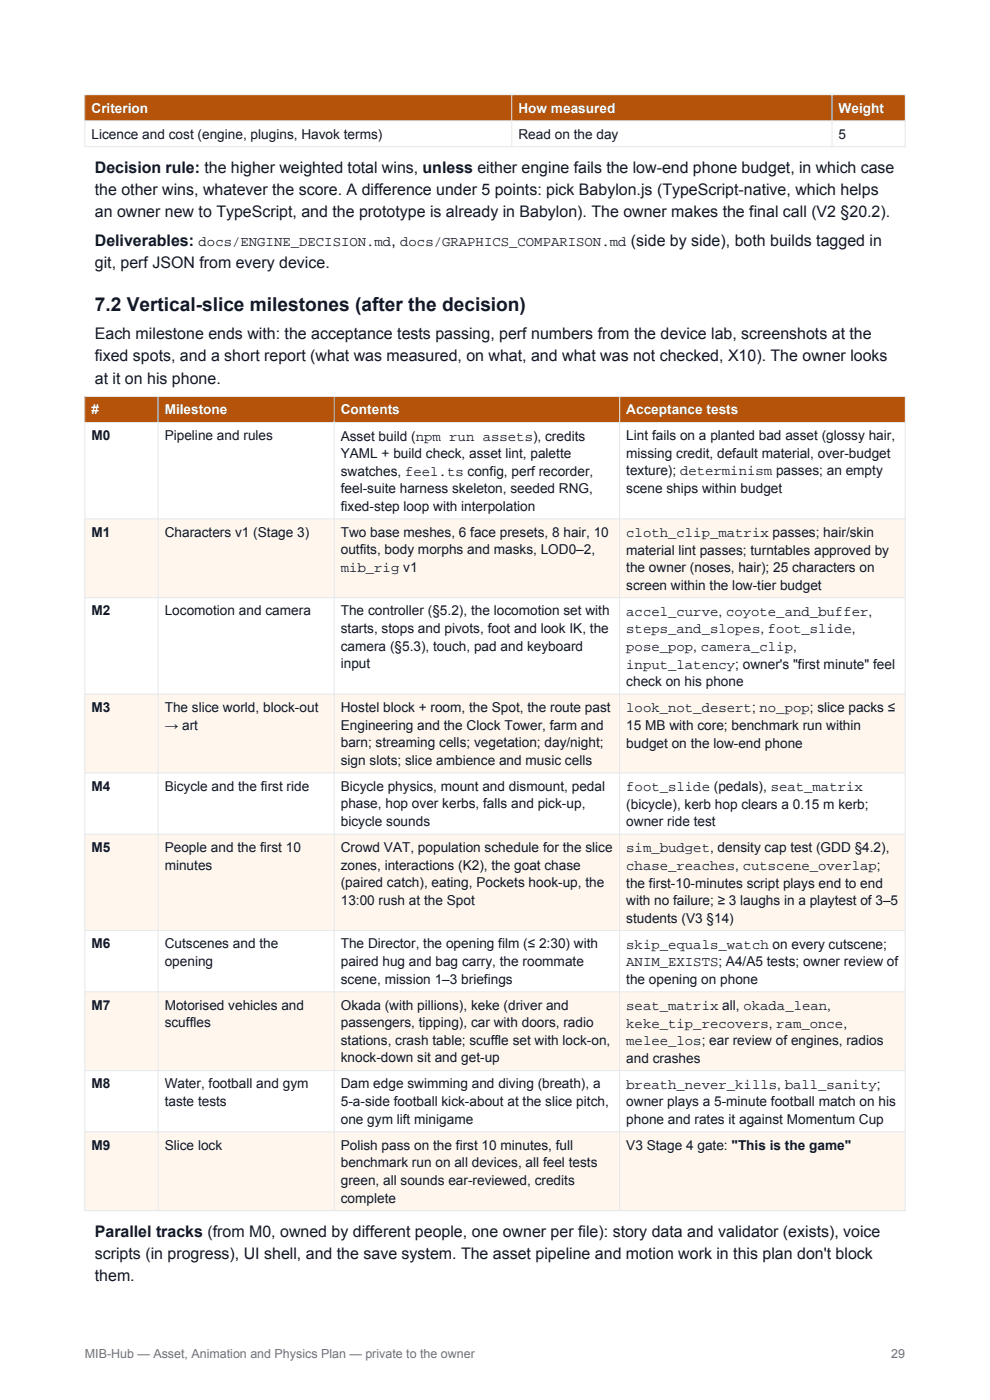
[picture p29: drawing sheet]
<svg xmlns="http://www.w3.org/2000/svg" width="210mm" height="297mm" viewBox="0 0 210 297" stroke-linecap="round" stroke-linejoin="round" font-family="sans-serif">
<defs><g id="words">
<text font-size="4.1" fill="#111827" x="20.1" y="65.9">7.2 Vertical-slice milestones (after the decision)</text>
<g font-size="3.4" fill="#111827">
<text x="20.1" y="36.6">Decision rule: the higher weighted total wins, unless either engine fails the low-end phone budget, in which case</text>
<text x="20.1" y="41.4">the other wins, whatever the score. A difference under 5 points: pick Babylon.js (TypeScript-native, which helps</text>
<text x="20.1" y="46.1">an owner new to TypeScript, and the prototype is already in Babylon). The owner makes the final call (V2 §20.2).</text>
<text x="20.1" y="52.2">Deliverables:</text>
<text x="83" y="52.2">,</text>
<text x="133.8" y="52.2">(side by side), both builds tagged in</text>
<text x="20.1" y="56.9">git, perf JSON from every device.</text>
<text x="20.1" y="71.9">Each milestone ends with: the acceptance tests passing, perf numbers from the device lab, screenshots at the</text>
<text x="20.1" y="76.6">fixed spots, and a short report (what was measured, on what, and what was not checked, X10). The owner looks</text>
<text x="20.1" y="81.4">at it on his phone.</text>
<text x="20.1" y="262.3">Parallel tracks (from M0, owned by different people, one owner per file): story data and validator (exists), voice</text>
<text x="20.1" y="267.1">scripts (in progress), UI shell, and the save system. The asset pipeline and motion work in this plan don't block</text>
<text x="20.1" y="271.8">them.</text>
</g>
<g font-size="3" fill="#111827">
<text x="42.1" y="52.2">docs/ENGINE_DECISION.md docs/GRAPHICS_COMPARISON.md</text>
<text x="132.8" y="113.9">cloth_clip_matrix passes; hair/skin</text>
<text x="72.3" y="121.3">mib_rig v1</text>
<text x="132.8" y="130.6">accel_curve, coyote_and_buffer,</text>
<text x="132.8" y="134.4">steps_and_slopes, foot_slide,</text>
<text x="132.8" y="138.1">pose_pop, camera_clip,</text>
<text x="132.8" y="141.9">input_latency; owner's &quot;first minute&quot; feel</text>
<text x="132.8" y="151.1">look_not_desert; no_pop; slice packs ≤</text>
<text x="132.8" y="167.8">foot_slide (pedals), seat_matrix</text>
<text x="132.8" y="180.8">sim_budget, density cap test (GDD §4.2),</text>
<text x="132.8" y="184.5">chase_reaches, cutscene_overlap;</text>
<text x="132.8" y="201.3">skip_equals_watch on every cutscene;</text>
<text x="132.8" y="205">ANIM_EXISTS; A4/A5 tests; owner review of</text>
<text x="132.8" y="214.3">seat_matrix all, okada_lean,</text>
<text x="132.8" y="218">keke_tip_recovers, ram_once,</text>
<text x="132.8" y="221.7">melee_los; ear review of engines, radios</text>
<text x="132.8" y="231">breath_never_kills, ball_sanity;</text>
</g>
<g font-size="2.9" fill="#fff">
<text x="19.4" y="23.9">Criterion</text>
<text x="110" y="23.9">How measured</text>
<text x="177.9" y="23.9">Weight</text>
<text x="19.4" y="87.9">#</text>
<text x="34.9" y="87.9">Milestone</text>
<text x="72.3" y="87.9">Contents</text>
<text x="132.8" y="87.9">Acceptance tests</text>
</g>
<g font-size="2.9" fill="#111827">
<text x="19.4" y="29.4">Licence and cost (engine, plugins, Havok terms)</text>
<text x="110" y="29.4">Read on the day</text>
<text x="177.9" y="29.4">5</text>
<text x="19.4" y="93.4">M0</text>
<text x="34.9" y="93.4">Pipeline and rules</text>
<text x="72.3" y="93.5">Asset build (npm run assets), credits</text>
<text x="132.8" y="93.4">Lint fails on a planted bad asset (glossy hair,</text>
<text x="72.3" y="97.2">YAML + build check, asset lint, palette</text>
<text x="72.3" y="100.9">swatches, feel.ts config, perf recorder,</text>
<text x="132.8" y="97.1">missing credit, default material, over-budget</text>
<text x="132.8" y="100.9">texture); determinism passes; an empty</text>
<text x="72.3" y="104.7">feel-suite harness skeleton, seeded RNG,</text>
<text x="132.8" y="104.6">scene ships within budget</text>
<text x="19.4" y="113.8">M1</text>
<text x="34.9" y="113.8">Characters v1 (Stage 3)</text>
<text x="72.3" y="108.4">fixed-step loop with interpolation</text>
<text x="72.3" y="113.8">Two base meshes, 6 face presets, 8 hair, 10</text>
<text x="72.3" y="117.6">outfits, body morphs and masks, LOD0–2,</text>
<text x="132.8" y="117.7">material lint passes; turntables approved by</text>
<text x="132.8" y="121.4">the owner (noses, hair); 25 characters on</text>
<text x="132.8" y="125.1">screen within the low-tier budget</text>
<text x="19.4" y="130.6">M2</text>
<text x="34.9" y="130.6">Locomotion and camera</text>
<text x="72.3" y="130.6">The controller (§5.2), the locomotion set with</text>
<text x="72.3" y="134.3">starts, stops and pivots, foot and look IK, the</text>
<text x="72.3" y="138.1">camera (§5.3), touch, pad and keyboard</text>
<text x="72.3" y="141.8">input</text>
<text x="132.8" y="145.6">check on his phone</text>
<text x="19.4" y="151">M3</text>
<text x="34.9" y="151">The slice world, block-out</text>
<text x="34.9" y="154.8">→ art</text>
<text x="72.3" y="151">Hostel block + room, the Spot, the route past</text>
<text x="72.3" y="154.8">Engineering and the Clock Tower, farm and</text>
<text x="132.8" y="154.8">15 MB with core; benchmark run within</text>
<text x="72.3" y="158.5">barn; streaming cells; vegetation; day/night;</text>
<text x="132.8" y="158.6">budget on the low-end phone</text>
<text x="19.4" y="167.8">M4</text>
<text x="34.9" y="167.8">Bicycle and the first ride</text>
<text x="72.3" y="162.3">sign slots; slice ambience and music cells</text>
<text x="72.3" y="167.8">Bicycle physics, mount and dismount, pedal</text>
<text x="72.3" y="171.5">phase, hop over kerbs, falls and pick-up,</text>
<text x="132.8" y="171.6">(bicycle), kerb hop clears a 0.15 m kerb;</text>
<text x="72.3" y="175.2">bicycle sounds</text>
<text x="132.8" y="175.3">owner ride test</text>
<text x="19.4" y="180.7">M5</text>
<text x="34.9" y="180.7">People and the first 10</text>
<text x="34.9" y="184.5">minutes</text>
<text x="72.3" y="180.7">Crowd VAT, population schedule for the slice</text>
<text x="72.3" y="184.5">zones, interactions (K2), the goat chase</text>
<text x="72.3" y="188.2">(paired catch), eating, Pockets hook-up, the</text>
<text x="72.3" y="192">13:00 rush at the Spot</text>
<text x="132.8" y="188.3">the first-10-minutes script plays end to end</text>
<text x="132.8" y="192">with no failure; ≥ 3 laughs in a playtest of 3–5</text>
<text x="132.8" y="195.8">students (V3 §14)</text>
<text x="19.4" y="201.2">M6</text>
<text x="34.9" y="201.2">Cutscenes and the</text>
<text x="72.3" y="201.2">The Director, the opening film (≤ 2:30) with</text>
<text x="34.9" y="204.9">opening</text>
<text x="72.3" y="204.9">paired hug and bag carry, the roommate</text>
<text x="72.3" y="208.7">scene, mission 1–3 briefings</text>
<text x="132.8" y="208.7">the opening on phone</text>
<text x="19.4" y="214.2">M7</text>
<text x="34.9" y="214.2">Motorised vehicles and</text>
<text x="72.3" y="214.2">Okada (with pillions), keke (driver and</text>
<text x="34.9" y="217.9">scuffles</text>
<text x="72.3" y="217.9">passengers, tipping), car with doors, radio</text>
<text x="72.3" y="221.7">stations, crash table; scuffle set with lock-on,</text>
<text x="72.3" y="225.4">knock-down sit and get-up</text>
<text x="132.8" y="225.5">and crashes</text>
<text x="19.4" y="230.9">M8</text>
<text x="34.9" y="230.9">Water, football and gym</text>
<text x="72.3" y="230.9">Dam edge swimming and diving (breath), a</text>
<text x="34.9" y="234.6">taste tests</text>
<text x="72.3" y="234.6">5-a-side football kick-about at the slice pitch,</text>
<text x="72.3" y="238.4">one gym lift minigame</text>
<text x="132.8" y="234.7">owner plays a 5-minute football match on his</text>
<text x="132.8" y="238.5">phone and rates it against Momentum Cup</text>
<text x="19.4" y="243.9">M9</text>
<text x="34.9" y="243.9">Slice lock</text>
<text x="72.3" y="243.9">Polish pass on the first 10 minutes, full</text>
<text x="132.8" y="243.9">V3 Stage 4 gate: &quot;This is the game&quot;</text>
<text x="72.3" y="247.6">benchmark run on all devices, all feel tests</text>
<text x="72.3" y="251.4">green, all sounds ear-reviewed, credits</text>
<text x="72.3" y="255.1">complete</text>
</g>
<g font-size="2.6" fill="#6b7280">
<text x="18" y="288">MIB-Hub — Asset, Animation and Physics Plan — private to the owner</text>
<text x="189.1" y="288">29</text>
</g>
</g></defs>
<path d="M18 20.1h174v5.5h-174z" fill-rule="evenodd" fill="#b45309"/>
<path d="M18 25.6h174v5.5h-174z" fill-rule="evenodd" fill="#fff"/>
<path d="M18 20.1h174v11h-174zM18 25.6h174M108.6 20.1v11M176.5 20.1v11" fill="none" stroke="#e5e7eb" stroke-width=".21"/>
<path d="M18 84.1h174v5.5h-174z" fill-rule="evenodd" fill="#b45309"/>
<path d="M18 89.6h174v20.5h-174z" fill-rule="evenodd" fill="#fff"/>
<path d="M18 110.1h174v16.7h-174z" fill-rule="evenodd" fill="#fff7ed"/>
<path d="M18 126.8h174v20.5h-174z" fill-rule="evenodd" fill="#fff"/>
<path d="M18 147.3h174v16.7h-174z" fill-rule="evenodd" fill="#fff7ed"/>
<path d="M18 164h174v13h-174z" fill-rule="evenodd" fill="#fff"/>
<path d="M18 177h174v20.4h-174z" fill-rule="evenodd" fill="#fff7ed"/>
<path d="M18 197.4h174v13h-174z" fill-rule="evenodd" fill="#fff"/>
<path d="M18 210.4h174v16.7h-174z" fill-rule="evenodd" fill="#fff7ed"/>
<path d="M18 227.1h174v13h-174z" fill-rule="evenodd" fill="#fff"/>
<path d="M18 240.1h174v16.7h-174z" fill-rule="evenodd" fill="#fff7ed"/>
<g fill="none" stroke="#e5e7eb" stroke-width=".21">
<path d="M18 84.1h174v172.7h-174zM18 89.6h174M33.5 84.1v172.7M70.9 84.1v172.7M131.4 84.1v172.7M18 110.1h174M18 126.8h174M18 147.3h174M18 164h174M18 177h174M18 197.4h174M18 210.4h174"/>
<path d="M18 227.1h174M18 240.1h174"/>
</g>
<use href="#words"/>
</svg>
